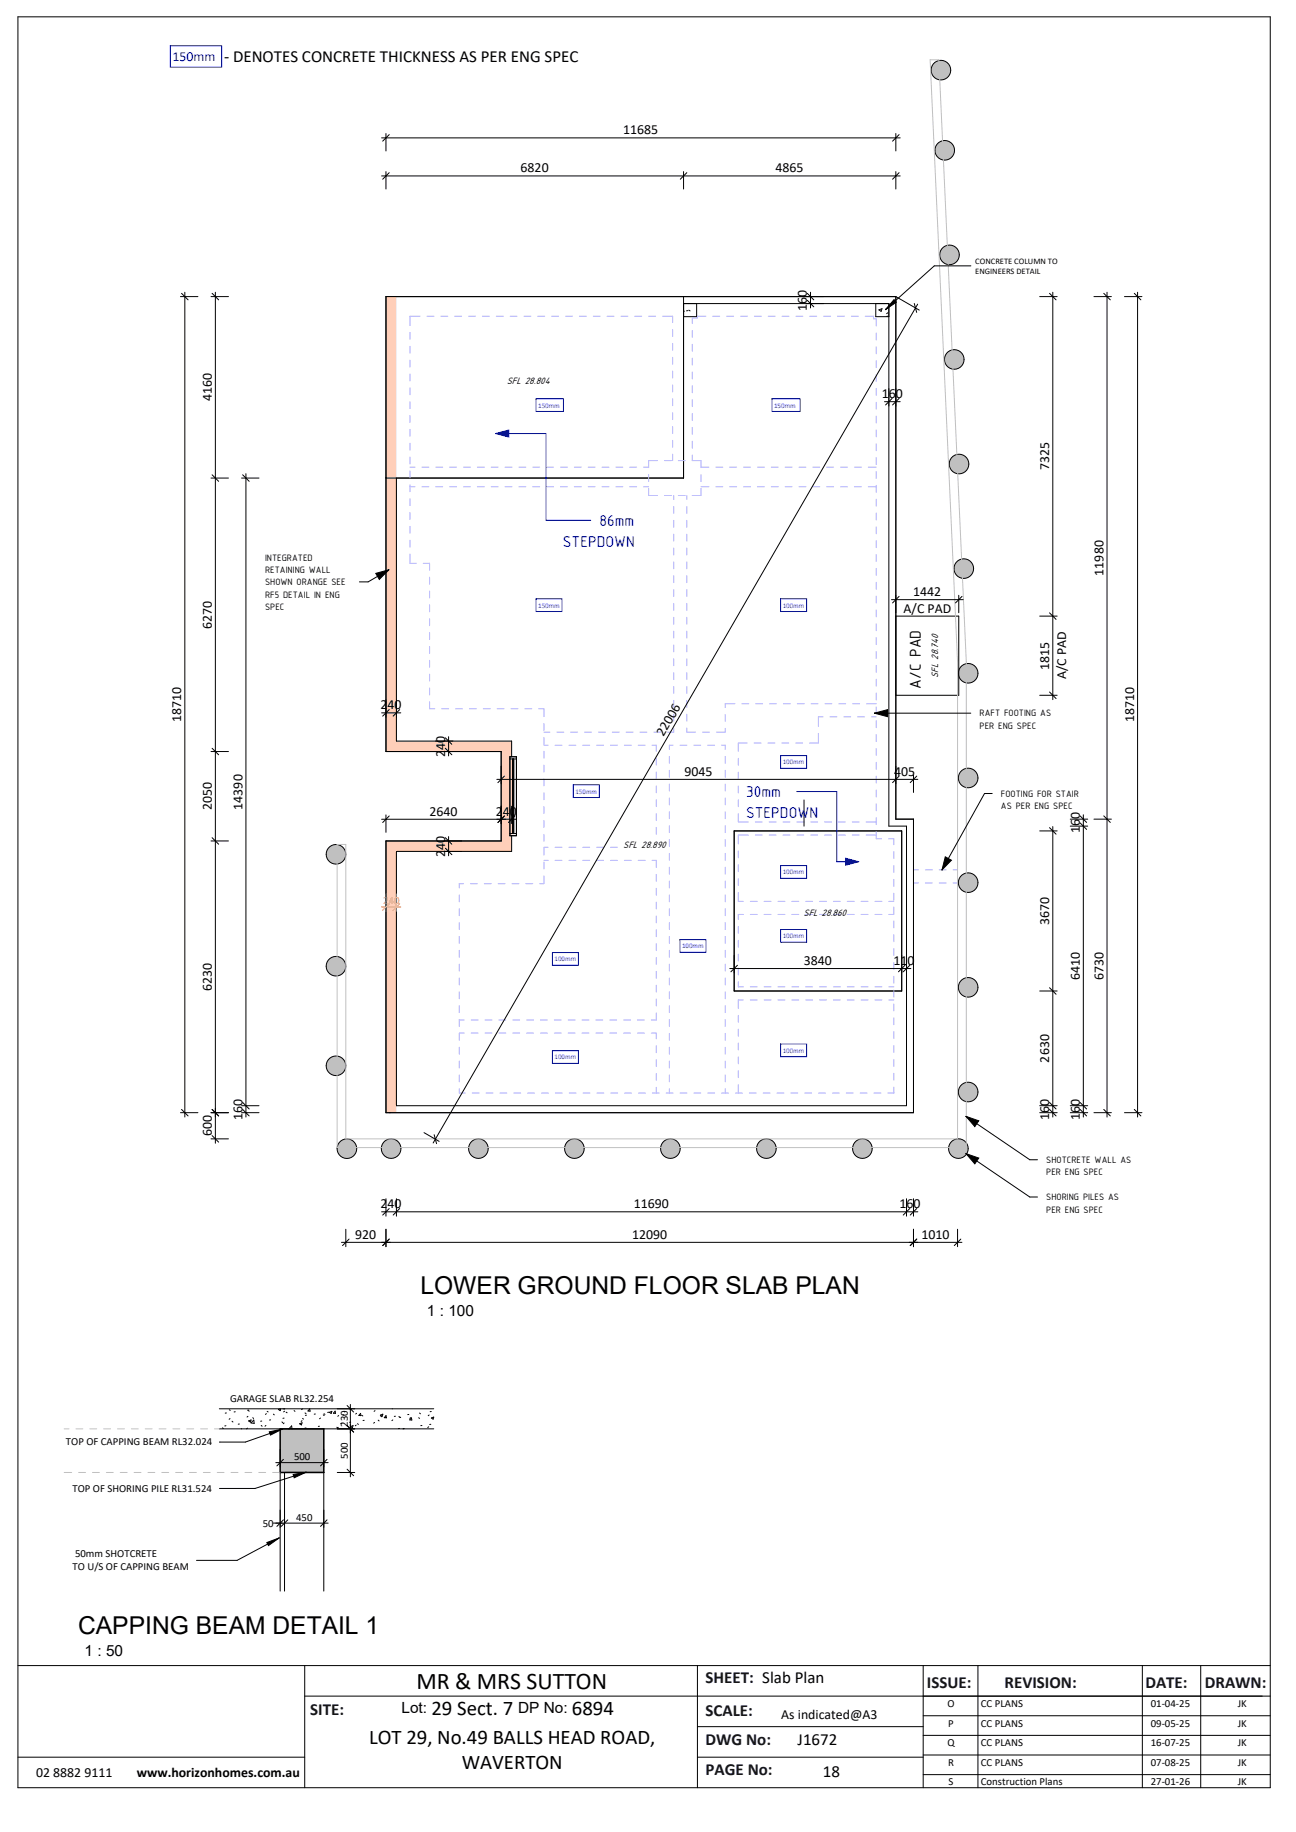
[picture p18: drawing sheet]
<svg xmlns="http://www.w3.org/2000/svg" width="297mm" height="420mm" viewBox="0 0 297 420" stroke-linecap="round" stroke-linejoin="round" font-family="sans-serif">
<defs><g id="words">
<g font-size="5.6">
<text x="96.4" y="296.7">LOWER GROUND FLOOR SLAB PLAN</text>
<text x="17.9" y="374.6">CAPPING BEAM DETAIL 1</text>
</g>
<text font-size="5.5" x="95.4" y="387.3">MR &amp; MRS SUTTON</text>
<g font-size="4.8">
<text x="98.9" y="393.2">29 Sect. 7</text>
<text x="131.1" y="393.2">6894</text>
<text x="84.6" y="399.7">LOT 29, No.49 BALLS HEAD ROAD,</text>
<text x="105.8" y="405.5">WAVERTON</text>
</g>
<g font-size="3.9">
<text x="51.3" y="14.3">- DENOTES CONCRETE THICKNESS AS PER ENG SPEC</text>
<text x="211" y="157.9" transform="rotate(-90 211 157.9)">A/C PAD</text>
<text x="182.8" y="400.1">J1672</text>
<text x="188.6" y="407.3">18</text>
</g>
<g font-size="3.9" fill="#00f">
<text x="129" y="125.3">STEPDOWN</text>
<text x="137.4" y="120.5">86mm</text>
<text x="171" y="182.7">30mm</text>
<text x="171" y="187.5">STEPDOWN</text>
</g>
<g font-size="3.9" fill="#00182c">
<text x="161.7" y="385.8">SHEET: Slab Plan</text>
<text x="212.4" y="387">ISSUE:</text>
<text x="230.2" y="387">REVISION:</text>
<text x="262.5" y="387">DATE:</text>
<text x="276.1" y="387">DRAWN:</text>
<text x="71.1" y="393.2">SITE:</text>
<text x="161.7" y="393.3">SCALE:</text>
<text x="161.7" y="400.1">DWG No:</text>
<text x="161.7" y="407">PAGE No:</text>
</g>
<g font-size="3.5">
<text x="97.9" y="301.7">1 : 100</text>
<text x="19.4" y="379.6">1 : 50</text>
<text x="92" y="392.7">Lot:</text>
<text x="118.7" y="392.7">DP No:</text>
</g>
<text font-size="3.2" fill="#00f" x="39.5" y="14">150mm</text>
<g font-size="3.2">
<text x="142.8" y="30.8">11685</text>
<text x="119.3" y="39.5">6820</text>
<text x="177.7" y="39.5">4865</text>
<text x="184.9" y="71.2" transform="rotate(-90 184.9 71.2)">160</text>
<text x="48.5" y="92" transform="rotate(-90 48.5 92)">4160</text>
<text x="202.1" y="91.3">160</text>
<text x="240.4" y="107.9" transform="rotate(-90 240.4 107.9)">7325</text>
<text x="252.9" y="132" transform="rotate(-90 252.9 132)">11980</text>
<text x="209.3" y="136.7">1442</text>
<text x="207.1" y="140.5">A/C PAD</text>
<text x="48.5" y="144.2" transform="rotate(-90 48.5 144.2)">6270</text>
<text x="240.4" y="153.6" transform="rotate(-90 240.4 153.6)">1815</text>
<text x="244.3" y="155.7" transform="rotate(-90 244.3 155.7)">A/C PAD</text>
<text x="41.5" y="165.6" transform="rotate(-90 41.5 165.6)">18710</text>
<text x="87.2" y="162.6">240</text>
<text x="259.9" y="165.6" transform="rotate(-90 259.9 165.6)">18710</text>
<text x="102" y="173.5" transform="rotate(-90 102 173.5)">240</text>
<text x="152" y="169" transform="rotate(-60 152 169)">22006</text>
<text x="156.8" y="177.9">9045</text>
<text x="204.9" y="177.9">405</text>
<text x="48.5" y="185.8" transform="rotate(-90 48.5 185.8)">2050</text>
<text x="55.5" y="185.6" transform="rotate(-90 55.5 185.6)">14390</text>
<text x="98.4" y="187">2640</text>
<text x="113.6" y="187">240</text>
<text x="247.4" y="191" transform="rotate(-90 247.4 191)">160</text>
<text x="102" y="196.4" transform="rotate(-90 102 196.4)">240</text>
<text x="240.4" y="212.1" transform="rotate(-90 240.4 212.1)">3670</text>
<text x="184.2" y="221.2">3840</text>
<text x="204.8" y="221.2">110</text>
<text x="48.5" y="227.2" transform="rotate(-90 48.5 227.2)">6230</text>
<text x="247.4" y="224.7" transform="rotate(-90 247.4 224.7)">6410</text>
<text x="252.9" y="224.7" transform="rotate(-90 252.9 224.7)">6730</text>
<text x="240.4" y="243.6" transform="rotate(-90 240.4 243.6)">2630</text>
<text x="55.5" y="256.7" transform="rotate(-90 55.5 256.7)">160</text>
<text x="240.4" y="256.7" transform="rotate(-90 240.4 256.7)">160</text>
<text x="247.4" y="256.7" transform="rotate(-90 247.4 256.7)">160</text>
<text x="48.5" y="260.5" transform="rotate(-90 48.5 260.5)">600</text>
<text x="87.2" y="277">240</text>
<text x="145.2" y="277">11690</text>
<text x="206.1" y="277">160</text>
<text x="81.4" y="284">920</text>
<text x="144.8" y="284">12090</text>
<text x="211.1" y="284">1010</text>
<text x="179" y="394.2">As indicated@A3</text>
<text x="8.3" y="407.5">02 8882 9111</text>
<text x="31.3" y="407.5">www.horizonhomes.com.au</text>
</g>
<text font-size="2.5" fill="#ff8000" x="87.8" y="207.3">240</text>
<g font-size="2.5">
<text x="52.7" y="321.4">GARAGE SLAB RL32.254</text>
<text x="79.7" y="327.1" transform="rotate(-90 79.7 327.1)">230</text>
<text x="15.1" y="331.4">TOP OF CAPPING BEAM RL32.024</text>
<text x="67.4" y="334.7">500</text>
<text x="79.7" y="334.4" transform="rotate(-90 79.7 334.4)">500</text>
<text x="16.6" y="342">TOP OF SHORING PILE RL31.524</text>
<text x="60.2" y="350">50</text>
<text x="67.9" y="348.6">450</text>
<text x="17.2" y="357.1">50mm SHOTCRETE</text>
<text x="16.6" y="360">TO U/S OF CAPPING BEAM</text>
<text x="217.1" y="391.4">O</text>
<text x="217.3" y="395.9">P</text>
<text x="224.8" y="391.4">CC PLANS</text>
<text x="224.8" y="395.9">CC PLANS</text>
<text x="263.7" y="391.4">01-04-25</text>
<text x="263.7" y="395.9">09-05-25</text>
<text x="283.6" y="391.4">JK</text>
<text x="283.6" y="395.9">JK</text>
<text x="217.1" y="400.3">Q</text>
<text x="224.8" y="400.3">CC PLANS</text>
<text x="263.7" y="400.3">16-07-25</text>
<text x="283.6" y="400.3">JK</text>
<text x="217.3" y="404.8">R</text>
<text x="224.8" y="404.8">CC PLANS</text>
<text x="263.7" y="404.8">07-08-25</text>
<text x="283.6" y="404.8">JK</text>
<text x="217.4" y="409.2">S</text>
<text x="224.8" y="409.2">Construction Plans</text>
<text x="263.7" y="409.2">27-01-26</text>
<text x="283.6" y="409.2">JK</text>
</g>
<g font-size="2.4">
<text x="116.1" y="88">SFL 28.804</text>
<text x="215" y="155.4" transform="rotate(-90 215 155.4)">SFL 28.740</text>
<text x="142.8" y="194.4">SFL 28.890</text>
<text x="184.2" y="210.1">SFL 28.860</text>
</g>
<g font-size="2.3">
<text x="60.7" y="128.5">INTEGRATED</text>
<text x="60.7" y="131.4">RETAINING WALL</text>
<text x="60.7" y="134.2">SHOWN ORANGE SEE</text>
<text x="60.7" y="137.1">RF5 DETAIL IN ENG</text>
<text x="60.7" y="139.9">SPEC</text>
<text x="224.5" y="164.2">RAFT FOOTING AS</text>
<text x="224.5" y="167.1">PER ENG SPEC</text>
<text x="229.4" y="182.7">FOOTING FOR STAIR</text>
<text x="229.4" y="185.5">AS PER ENG SPEC</text>
<text x="239.8" y="266.6">SHOTCRETE WALL AS</text>
<text x="239.8" y="269.5">PER ENG SPEC</text>
<text x="239.8" y="275.2">SHORING PILES AS</text>
<text x="239.8" y="278">PER ENG SPEC</text>
</g>
<g font-size="1.9">
<text x="223.5" y="60.4">CONCRETE COLUMN TO</text>
<text x="223.5" y="62.8">ENGINEERS DETAIL</text>
</g>
<g font-size="1.6" fill="#00f">
<text x="123.3" y="93.4">150mm</text>
<text x="177.4" y="93.4">150mm</text>
<text x="123.3" y="139.3">150mm</text>
<text x="179.4" y="139.3">100mm</text>
<text x="179.4" y="175.2">100mm</text>
<text x="131.9" y="181.9">150mm</text>
<text x="179.4" y="200.5">100mm</text>
<text x="179.4" y="215.1">100mm</text>
<text x="127.1" y="220.4">100mm</text>
<text x="156.3" y="217.4">100mm</text>
<text x="127.1" y="242.9">100mm</text>
<text x="179.4" y="241.4">100mm</text>
</g>
</g></defs>
<g fill="#c0c0c0">
<circle cx="219.6" cy="263.3" r="2.25"/>
<circle cx="197.6" cy="263.3" r="2.25"/>
<circle cx="175.6" cy="263.3" r="2.25"/>
<circle cx="153.6" cy="263.3" r="2.25"/>
<circle cx="131.6" cy="263.3" r="2.25"/>
<circle cx="109.6" cy="263.3" r="2.25"/>
<circle cx="89.6" cy="263.3" r="2.25"/>
<circle cx="221.9" cy="250.4" r="2.25"/>
<circle cx="221.9" cy="226.4" r="2.25"/>
<circle cx="221.9" cy="202.4" r="2.25"/>
<circle cx="221.9" cy="178.4" r="2.25"/>
<circle cx="221.9" cy="154.4" r="2.25"/>
<circle cx="220.9" cy="130.4" r="2.25"/>
<circle cx="219.8" cy="106.4" r="2.25"/>
<circle cx="218.7" cy="82.4" r="2.25"/>
<circle cx="217.6" cy="58.4" r="2.25"/>
<circle cx="216.5" cy="34.5" r="2.25"/>
<circle cx="215.6" cy="16.1" r="2.25"/>
</g>
<g fill="#fff">
<path d="M156.6 69.6h3v3h-3z"/>
<path d="M200.7 69.6h3v3h-3z"/>
</g>
<g fill="#c0c0c0">
<circle cx="79.5" cy="263.3" r="2.25"/>
<circle cx="77" cy="244.3" r="2.25"/>
<circle cx="77" cy="221.5" r="2.25"/>
<circle cx="77" cy="195.9" r="2.25"/>
</g>
<path d="M88.4 68h2.4v101.9h26.4v25.3h-26.4v59.9h-2.4v-62.3h26.4v-20.5h-26.4z" fill="#ffcfb9"/>
<g fill="none" stroke="#000" stroke-width=".23">
<path d="M88.4 68h116.9v119.8h4v67.3h-120.9v-62.3h26.4v-20.5h-26.4zM156.6 69.6h47.1v119.8h4v64.1h-116.9v-58.3h26.4v-3.6M156.6 68v41.6h-68.2M156.8 71.3l-.2 .2M157.7 71.2l-.4 .1M157.9 71.1l.2 .2M159.6 69.6v3h-3M200.7 69.6v3h3M201.4 71l.7-.2-.2 .6zM202.7 69.6h.1M203.5 71.7l-.3 .2M203.5 72.5h-.3"/>
<path d="M205.3 68l.7 .4M90.8 109.6v60.3h26.4v3.6M205.3 141.2h14.4v18.2h-14.4M116.8 174h1.5M116.8 173.5h1.5v18.1h-1.5zM117.5 174v17.1M117.7 174v17.1M116.8 191.1h1.5M168.2 190.5h38.4v36.7h-38.4zM184.3 183.4v6"/>
<circle cx="215.6" cy="16.1" r="2.25"/>
<circle cx="216.5" cy="34.5" r="2.25"/>
<circle cx="217.6" cy="58.4" r="2.25"/>
<circle cx="218.7" cy="82.4" r="2.25"/>
<circle cx="219.8" cy="106.4" r="2.25"/>
<circle cx="220.9" cy="130.4" r="2.25"/>
<circle cx="221.9" cy="154.4" r="2.25"/>
<circle cx="221.9" cy="178.4" r="2.25"/>
<circle cx="77" cy="195.9" r="2.25"/>
<circle cx="221.9" cy="202.4" r="2.25"/>
<circle cx="77" cy="221.5" r="2.25"/>
<circle cx="221.9" cy="226.4" r="2.25"/>
<circle cx="77" cy="244.3" r="2.25"/>
<circle cx="221.9" cy="250.4" r="2.25"/>
<circle cx="79.5" cy="263.3" r="2.25"/>
<circle cx="89.6" cy="263.3" r="2.25"/>
<circle cx="109.6" cy="263.3" r="2.25"/>
<circle cx="131.6" cy="263.3" r="2.25"/>
<circle cx="153.6" cy="263.3" r="2.25"/>
<circle cx="175.6" cy="263.3" r="2.25"/>
<circle cx="197.6" cy="263.3" r="2.25"/>
<circle cx="219.6" cy="263.3" r="2.25"/>
</g>
<g fill="none" stroke="#aaf" stroke-width=".23">
<path d="M93.9 76.2v1.6M93.9 79.4v1.6M96.3 72.5h-2.4v2.1M97.9 72.5h1.5M101 72.5h1.6M104.2 72.5h1.6M107.4 72.5h1.6M110.6 72.5h1.5M113.7 72.5h1.6M116.9 72.5h1.6M120.1 72.5h1.6M123.3 72.5h1.5"/>
<path d="M126.4 72.5h1.6M129.6 72.5h1.6M132.8 72.5h1.6M136 72.5h1.5M139.1 72.5h1.6M142.3 72.5h1.6M145.5 72.5h1.6M148.7 72.5h1.5M151.8 72.5h2.3v1.5M154.1 75.6v1.5M154.1 78.7v1.6M158.6 75.8v1.5"/>
<path d="M158.6 78.9v1.6M161.8 72.5h-2v.4h-1.2v1.3M163.4 72.5h1.5M166.5 72.5h1.6M169.7 72.5h1.6M172.9 72.5h1.6M176.1 72.5h1.5M179.2 72.5h1.6M182.4 72.5h1.6M185.6 72.5h1.6M188.8 72.5h1.5M191.9 72.5h1.6"/>
<path d="M195.1 72.5h1.6M198.3 72.5h1.9v.6h.6v1.7M200.8 76.3v1.6M200.8 79.5v1.6M93.9 82.6v1.6M93.9 85.7v1.6M93.9 88.9v1.6M93.9 92.1v1.6M93.9 95.3v1.6M93.9 98.4v1.6M154.1 81.9v1.6M154.1 85.1v1.6"/>
<path d="M154.1 88.3v1.5M154.1 91.4v1.6M154.1 94.6v1.6M154.1 97.8v1.6M158.6 82.1v1.6M158.6 85.3v1.6M158.6 88.5v1.5M158.6 91.6v1.6M158.6 94.8v1.6M158.6 98v1.6M200.8 82.7v1.6M200.8 85.9v1.6"/>
<path d="M200.8 89v1.6M200.8 92.2v1.6M200.8 95.4v1.6M200.8 98.6v1.6M93.9 101.6v1.6M93.9 104.8v1.6M93.9 108v1.6M93.9 111.1v1.6M93.9 114.3v1.6M93.9 117.5v1.6M93.9 111.6h1.2M93.9 107.1h1.2"/>
<path d="M96.7 111.6h1.6M96.7 107.1h1.6M99.9 111.6h1.6M99.9 107.1h1.6M103 111.6h1.6M103 107.1h1.6M106.2 111.6h1.6M106.2 107.1h1.6M109.4 111.6h1.6M109.4 107.1h1.6M112.6 111.6h1.6M112.6 107.1h1.6"/>
<path d="M115.7 111.6h1.6M115.7 107.1h1.6M118.9 111.6h1.6M118.9 107.1h1.6M122.1 111.6h1.6M122.1 107.1h1.6M125.3 111.6h1.6M125.3 107.1h1.6M128.4 111.6h1.6M128.4 107.1h1.6M131.6 111.6h1.6M131.6 107.1h1.6"/>
<path d="M134.8 111.6h1.6M134.8 107.1h1.6M138 111.6h1.6M138 107.1h1.6M141.1 111.6h1.6M141.1 107.1h1.6M144.3 111.6h1.6M144.3 107.1h1.6M147.5 111.6h1.1M147.5 107.1h1.1M148.6 108.8v1.6M148.6 112v1.6h2.1"/>
<path d="M150.7 105.6h-2.1v1.6M152.3 105.6h1.6M152.3 113.6h1.6M154.1 101v1.5M154.1 104.1v1.5M154.4 113.6v.9M154.4 116.1v1.6M154.4 119.3v1.6M155.4 105.6h1.6M155.4 113.6h1.6M157.4 113.6v.9M157.4 116.1v1.6"/>
<path d="M157.4 119.3v1.6M158.6 101.2v1.5M158.6 104.3v1.3h2v1.6M160.6 111.6h1.9M160.6 107.1h1.9M160.6 108.8v1.6M160.6 112v1.6h-2M164.1 111.6h1.5M164.1 107.1h1.5M167.2 111.6h1.6M167.2 107.1h1.6M170.4 111.6h1.6"/>
<path d="M170.4 107.1h1.6M173.6 111.6h1.6M173.6 107.1h1.6M176.8 111.6h1.5M176.8 107.1h1.5M179.9 111.6h1.6M179.9 107.1h1.6M183.1 111.6h1.6M183.1 107.1h1.6M186.3 111.6h1.6M186.3 107.1h1.6M189.5 111.6h1.5"/>
<path d="M189.5 107.1h1.5M192.6 111.6h1.6M192.6 107.1h1.6M195.8 111.6h1.6M195.8 107.1h1.6M199 111.6h1.8M199 107.1h1.8M200.8 101.7v1.6M200.8 104.9v1.6M200.8 108.1v1.6M200.8 111.3v1.6M200.8 114.4v1.6"/>
<path d="M200.8 117.6v1.6M93.9 120.7v1.6M93.9 123.8v1.6M93.9 127v2.1h1.5M97 129.1h1.4v1.6M98.4 132.3v1.6M98.4 135.5v1.6M98.4 138.7v1.6M154.4 122.5v1.6M154.4 125.6v1.6M154.4 128.8v1.6M154.4 132v1.6"/>
<path d="M154.4 135.2v1.6M154.4 138.3v1.6M157.4 122.5v1.6M157.4 125.6v1.6M157.4 128.8v1.6M157.4 132v1.6M157.4 135.2v1.6M157.4 138.3v1.6M200.8 120.8v1.6M200.8 124v1.6M200.8 127.1v1.6M200.8 130.3v1.6"/>
<path d="M200.8 133.5v1.6M200.8 136.7v1.6M200.8 139.8v1.6M98.4 141.9v1.5M98.4 145v1.6M98.4 148.2v1.6M98.4 151.4v1.6M98.4 154.6v1.5M98.4 157.7v1.6M154.4 141.5v1.6M154.4 144.7v1.6M154.4 147.9v1.6"/>
<path d="M154.4 151v1.6M154.4 154.2v1.6M154.4 157.4v1.6M157.4 141.5v1.6M157.4 144.7v1.6M157.4 147.9v1.6M157.4 151v1.6M157.4 154.2v1.6M157.4 157.4v1.6M200.8 143v1.6M200.8 146.2v1.6M200.8 149.4v1.6"/>
<path d="M200.8 152.5v1.6M200.8 155.7v1.6M200.8 158.9v1.6M98.4 160.9v1.6h1.2M101.2 162.5h1.6M104.4 162.5h1.6M107.6 162.5h1.6M110.8 162.5h1.5M113.9 162.5h1.6M117.1 162.5h1.6M120.3 162.5h1.6M123.5 162.5h1.1v1.8"/>
<path d="M124.6 165.9v1.6M124.6 169.1v1.5M124.6 172.2v1.6M124.6 175.4v1.6M124.6 178.6v1.6M124.6 167.8h1.4M124.6 170.8h1M127.2 170.8h1.6M127.6 167.8h1.6M130.4 170.8h1.6M130.8 167.8h1.6M133.6 170.8h1.5"/>
<path d="M134 167.8h1.6M136.7 170.8h1.6M137.1 167.8h1.6M139.9 170.8h1.6M140.3 167.8h1.6M143.1 170.8h1.6M143.5 167.8h1.6M146.3 170.8h1.5M146.7 167.8h1.6M149.4 170.8h1v1.4M149.8 167.8h1.6M150.4 173.8v1.6"/>
<path d="M150.4 177v1.6M153.4 173.4v1.6M153.4 176.6v1.6M153.4 179.8v1.6M154.2 170.8h-.8v1M154.4 166.9v.9h-1.4M154.4 160.6v1.6M154.4 163.7v1.6M155.8 170.8h1.6M157.4 166.9v.9h2M157.4 160.6v1.6M157.4 163.7v1.6"/>
<path d="M159 170.8h1.6M161 167.8h1.6M162.2 170.8h1.6M165.4 170.8h.8v1M166.2 163.8v1.6M166.2 167v.8h-2M166.2 173.4v1.6M166.2 176.6v1.6M166.2 179.8v1.6M168.4 161.3h-2.2v.9M169.2 173.8v1.6M169.2 177v1.6"/>
<path d="M170 161.3h1.6M171.2 170.3h-2v2M172.8 170.3h1.6M173.2 161.3h1.6M176 170.3h1.6M176.4 161.3h1.5M179.2 170.3h1.6M179.5 161.3h1.6M182.3 170.3h1.6M182.7 161.3h1.6M185.9 161.3h1.6M187.5 168.1v2.2h-2"/>
<path d="M188.6 164.3h-1.1v2.3M189.1 161.3h1.5M190.2 164.3h1.6M192.2 161.3h1.6M193.4 164.3h1.6M195.4 161.3h1.6M196.6 164.3h1.5M198.6 161.3h2.2M199.7 164.3h1.1M200.8 162.1v1.6M200.8 165.2v1.6M200.8 168.4v1.6"/>
<path d="M200.8 171.6v1.6M200.8 174.8v1.6M200.8 177.9v1.6M124.6 181.8v1.5M124.6 184.9v1.6M124.6 188.1v1.6M124.6 191.3v1.6M124.6 194.5v1.5M124.6 197.6v1.6M124.6 197.2h1M124.6 194.2h1M127.2 197.2h1.6"/>
<path d="M127.2 194.2h1.6M130.4 197.2h1.6M130.4 194.2h1.6M133.6 197.2h1.5M133.6 194.2h1.5M136.7 197.2h1.6M136.7 194.2h1.6M139.9 197.2h1.6M139.9 194.2h1.6M143.1 197.2h1.6M143.1 194.2h1.6M146.3 197.2h1.5"/>
<path d="M146.3 194.2h1.5M149.4 197.2h1v1.7M150.4 180.2v1.6M150.4 183.3v1.6M150.4 186.5v1.6M150.4 189.7v1.6M150.4 192.9v1.3h-1M153.4 182.9v1.6M153.4 186.1v1.6M153.4 189.3v1.6M153.4 192.5v1.6M153.4 195.6v1.6"/>
<path d="M153.4 198.8v1.6M166.2 182.9v1.6M166.2 186.1v1.6M166.2 189.3v1.6M166.2 192.5v1.6M166.2 195.6v1.6M166.2 198.8v1.6M169.2 180.2v1.6M169.2 183.4v1.6M169.2 186.5v1.9h2.3M169.2 195.1v1.6M169.2 198.3v1.5"/>
<path d="M171.5 191.4h-2.3v2.1M173.1 191.4h1.6M173.1 188.4h1.6M176.3 191.4h1.6M176.3 188.4h1.6M179.4 191.4h1.6M179.4 188.4h1.6M182.6 191.4h1.6M182.6 188.4h1.6M185.8 191.4h1.6M185.8 188.4h1.6M189 191.4h1.6"/>
<path d="M189 188.4h1.6M192.1 191.4h1.6M192.1 188.4h1.6M195.3 191.4h1.6M195.3 188.4h1.6M198.5 191.4h2.3M198.5 188.4h2.3M200.8 181.1v1.6M200.8 184.3v1.6M200.8 187.5v1.6M200.8 190.6v1.7h1.2M203.6 192.3h1.2v1.4"/>
<path d="M204.8 195.3v1.5M204.8 198.4v1.6M209.4 199.4h1.1M212.1 199.4h1.5M215.2 199.4h1.6M218.4 199.4h1M105.2 205.2v1.6M105.2 208.3v1.6M105.2 211.5v1.6M105.2 214.7v1.6M105.2 217.9v1.6M106.2 202.6h-1v1"/>
<path d="M107.8 202.6h1.6M111 202.6h1.6M114.2 202.6h1.5M117.3 202.6h1.6M120.5 202.6h1.6M124.6 200.8v1.8h-.9M150.4 200.5v1.6M150.4 203.6v1.6M150.4 206.8v1.6M150.4 210v1.6M150.4 213.2v1.6M150.4 216.3v1.6"/>
<path d="M150.4 219.5v1.6M153.4 202v1.6M153.4 205.2v1.6M153.4 208.3v1.6M153.4 211.5v1.6M153.4 214.7v1.6M153.4 217.9v1.6M166.2 202v1.6M166.2 205.2v1.6M166.2 208.3v1.6M166.2 211.5v1.6M166.2 214.7v1.6"/>
<path d="M166.2 217.9v1.6M169.2 201.4v1.6M169.2 204.6v2h1.2M169.2 212.4v1.6M169.2 215.6v1.6M169.2 218.7v1.6M170.4 209.6h-1.2v1.2M171.9 209.6h1.6M171.9 206.6h1.6M175.1 209.6h1.6M175.1 206.6h1.6M178.3 209.6h1.6"/>
<path d="M178.3 206.6h1.6M181.5 209.6h1.6M181.5 206.6h1.6M184.6 209.6h1.6M184.6 206.6h1.6M187.8 209.6h1.6M187.8 206.6h1.6M191 209.6h1.6M191 206.6h1.6M194.2 209.6h1.6M194.2 206.6h1.6M197.3 209.6h1.6"/>
<path d="M197.3 206.6h1.6M200.5 209.6h1.6M200.5 206.6h1.6M203.7 209.6h1.1M203.7 206.6h1.1M204.8 201.6v1.6M204.8 204.8v1.6M204.8 208v1.5M204.8 211.1v1.6M204.8 214.3v1.6M204.8 217.5v1.6M209.4 202.4h1.1"/>
<path d="M212.1 202.4h1.5M215.2 202.4h1.6M218.4 202.4h1M105.2 221v1.6M105.2 224.2v1.6M105.2 227.4v1.6M105.2 230.6v1.6M105.2 233.7v1.6M105.2 236.9v1.6M105.2 236.8h1.2M105.2 233.8h1.2M108 236.8h1.6"/>
<path d="M108 233.8h1.6M111.2 236.8h1.5M111.2 233.8h1.5M114.3 236.8h1.6M114.3 233.8h1.6M117.5 236.8h1.6M117.5 233.8h1.6M120.7 236.8h1.6M120.7 233.8h1.6M123.9 236.8h1.5M123.9 233.8h1.5M127 236.8h1.6"/>
<path d="M127 233.8h1.6M130.2 236.8h1.6M130.2 233.8h1.6M133.4 236.8h1.6M133.4 233.8h1.6M136.6 236.8h1.5M136.6 233.8h1.5M139.7 236.8h1.6M139.7 233.8h1.6M142.9 236.8h1.6M142.9 233.8h1.6M146.1 236.8h1.6"/>
<path d="M146.1 233.8h1.6M149.3 236.8h1.1v1.4M150.4 232.2v1.6h-1.1M150.4 222.7v1.6M150.4 225.9v1.6M150.4 229v1.6M150.4 239.8v1.5M153.4 221v1.6M153.4 224.2v1.6M153.4 227.4v1.6M153.4 230.6v1.6M153.4 233.7v1.6"/>
<path d="M153.4 236.9v1.6M166.2 221v1.6M166.2 224.2v1.6M166.2 227.4v1.6M166.2 230.6v1.6M166.2 233.7v1.6M166.2 236.9v1.6M169.2 221.9v1.6M169.2 225.1v1.1h1.2M169.2 232.8v1.6M169.2 236v1.5M169.2 239.1v1.6"/>
<path d="M170.4 229.2h-1.2v2M171.9 229.2h1.6M171.9 226.2h1.6M175.1 229.2h1.6M175.1 226.2h1.6M178.3 229.2h1.6M178.3 226.2h1.6M181.5 229.2h1.6M181.5 226.2h1.6M184.6 229.2h1.6M184.6 226.2h1.6M187.8 229.2h1.6"/>
<path d="M187.8 226.2h1.6M191 229.2h1.6M191 226.2h1.6M194.2 229.2h1.6M194.2 226.2h1.6M197.3 229.2h1.6M197.3 226.2h1.6M200.5 229.2h1.6M200.5 226.2h1.6M203.7 229.2h1.1M203.7 226.2h1.1M204.8 220.7v1.5"/>
<path d="M204.8 223.8v1.6M204.8 227v1.6M204.8 230.2v1.6M204.8 233.4v1.5M204.8 236.5v1.6M204.8 239.7v1.6M105.2 240.1v1.6M105.2 243.3v1.6M105.2 246.4v1.6M105.2 249.6v1h1.4M108.2 250.6h1.6M111.4 250.6h1.6"/>
<path d="M114.6 250.6h1.6M117.7 250.6h1.6M120.9 250.6h1.6M124.1 250.6h1.6M127.3 250.6h1.6M130.4 250.6h1.6M133.6 250.6h1.6M136.8 250.6h1.6M140 250.6h1.6M143.1 250.6h1.6M146.3 250.6h1.6M149.5 250.6h1.6"/>
<path d="M150.4 242.9v1.6M150.4 246.1v1.6M150.4 249.3v1.3M152.7 250.6h1.6M153.4 240.1v1.6M153.4 243.3v1.6M153.4 246.4v1.6M153.4 249.6v1M155.8 250.6h1.6M159 250.6h1.6M162.2 250.6h1.6M165.4 250.6h1.6"/>
<path d="M166.2 240.1v1.6M166.2 243.3v1.6M166.2 246.4v1.6M166.2 249.6v1M168.5 250.6h1.6M169.2 242.3v1.6M169.2 245.5v1.6M169.2 248.7v1.9M171.7 250.6h1.6M174.9 250.6h1.6M178.1 250.6h1.6M181.2 250.6h1.6"/>
<path d="M184.4 250.6h1.6M187.6 250.6h1.6M190.8 250.6h1.6M193.9 250.6h1.6M197.1 250.6h1.6M200.3 250.6h1.6M204.8 242.9v1.6M204.8 246.1v1.5M204.8 249.2v1.4h-1.3"/>
</g>
<path d="M213.2 13.7h2l6.2 138v111.4h-144.2v-69.5h2v67.5h140.2v-109.4z" fill="none" stroke="#c0c0c0" stroke-width=".23"/>
<path d="M64.2 327.6h10v10h-10z" fill="#c0c0c0"/>
<g fill="none" stroke="#000" stroke-width=".23">
<path d="M88.4 39.3v4M89.2 39.6l-1.5 1.5M156.6 39.3v4M157.4 39.6l-1.5 1.5M205.3 39.3v4M206 39.6l-1.5 1.5M87.4 40.3h118.9M41.4 68h4M41.6 67.2l1.5 1.5M42.4 67v189.1M48.4 68h4M48.6 67.2l1.5 1.5"/>
<path d="M49.4 67v189.1M184.7 68h4M184.7 69.6h4M185 68.8l1.5 1.5M185 67.2l1.5 1.5M185.7 67v3.6M206 68.4l4.7 2.7M209.5 69.6l.6 2M210.3 69.7l-111 192.3M250.7 68h4M252.9 67.2l1.5 1.5M253.7 67v189.1"/>
<path d="M257.7 68h4M259.9 67.2l1.5 1.5M260.7 67v189.1M202.7 92.1h3.6M203.7 89.1v4M204.4 91.3l-1.5 1.5M205.3 89.1v4M206 91.3l-1.5 1.5M48.4 109.6h4M48.6 108.8l1.5 1.5M55.4 109.6h4M55.6 108.8l1.5 1.5"/>
<path d="M56.4 108.6v147.5M48.4 172.3h4M48.6 171.5l1.5 1.5M99.8 172.3h4M99.8 169.9h4M102.1 169.1l1.5 1.5M102.1 171.5l1.5 1.5M102.8 168.9v4.4M48.4 192.8h4M48.6 192l1.5 1.5M87.4 187.8h30.8M88.4 186.8v4"/>
<path d="M89.2 187.1l-1.5 1.5M101.8 192.8h4M101.8 195.2h4M102.1 194.4l1.5 1.5M102.1 192l1.5 1.5M102.8 191.8v4.4M114.8 184.8v4M115.6 187.1l-1.5 1.5M117.2 184.8v4M118 187.1l-1.5 1.5M238.3 190.5h4M240.5 189.7l1.5 1.5"/>
<path d="M241.3 189.5v66.6M245.3 187.8h4M245.3 189.4h4M247.5 188.6l1.5 1.5M247.5 187l1.5 1.5M248.3 186.8v69.3M250.7 187.8h4M252.9 187l1.5 1.5M168.2 219v4M206.6 219v4M207.7 219v4M167.2 222h41.5"/>
<path d="M169 221.3l-1.5 1.5M207.4 221.3l-1.5 1.5M208.5 221.3l-1.5 1.5M238.3 227.2h4M240.5 226.4l1.5 1.5M41.4 255.1h4M41.6 254.3l1.5 1.5M48.4 255.1h4M48.6 254.3l1.5 1.5M55.4 255.1h4M55.4 253.5h4M55.6 254.3l1.5 1.5"/>
<path d="M55.6 252.7l1.5 1.5M97.2 259.7l3.4 2M238.3 255.1h4M238.3 253.5h4M240.5 252.7l1.5 1.5M240.5 254.3l1.5 1.5M245.3 255.1h4M245.3 253.5h4M247.5 254.3l1.5 1.5M247.5 252.7l1.5 1.5M250.7 255.1h4M252.9 254.3l1.5 1.5"/>
<path d="M257.7 255.1h4M259.9 254.3l1.5 1.5M87.4 277.8h122.9M88.4 274.8v4M89.2 277.1l-1.5 1.5M90.8 274.8v4M91.6 277.1l-1.5 1.5M99.5 260.1l.5 2.1M207.7 274.8v4M208.5 277.1l-1.5 1.5M209.3 274.8v4M210.1 277.1l-1.5 1.5"/>
<path d="M87.4 284.8h122.9M88.4 281.8v4M89.2 284.1l-1.5 1.5M209.3 281.8v4M210.1 284.1l-1.5 1.5M50.3 327.6h49.1M50.3 323h49.1M51 327.4l.2 .1M51.8 326.9h-.3M51.9 323.9l-.3 .1M52.5 323.2l.3 .1M52.7 325.2l-.2 .2"/>
<path d="M53.2 325.8l.2 .2M53.9 323.7h-.3M54.9 326.5h-.3M55.3 327.5l.1 .1M56.7 327.4l-.2 .2M56.8 324.7l-.2 .2M56.9 323.4l.2 .1M57 325.8l.5-.3-.1 .5zM57 323.3h-.3M57.9 325l.2 .2M58.2 325.6v.7l-.7-.1zM59.9 326.8l.2 .2"/>
<path d="M60 325.8h-.3M60.9 326.8l-.2 .2M61 324.1l-.2 .2M61.2 323.6l.3 .1M62 325.5l-.2 .1M62.7 324.2l.2 .2M64.2 337.6v27.2M64.2 323l-.4 .1 .4 .3 .2-.4M64.6 326l.2 .2M64.8 323h.4M65.1 325.1l-.3 .1M65.1 326.2l-.2 .2"/>
<path d="M65.2 323.5l-.2 .2M65.6 323.7l.2 .2M66.3 327.6l.5-.7 .1 .7M67.4 323.4l.2 .2M68.7 326.4l.5-.2-.1 .5zM69.2 325.7l-.2 .2M69.3 323l-.2 .2M69.3 325.2l.2 .2M69.9 323.9l.2 .2M70.1 327.4h-.2M70.2 324.4l-.2 .1M71 323l.1 .5h-.5z"/>
<path d="M72.3 324.2h-.3M73.2 327h-.3M73.4 325.1l-.2 .2M74.1 324.4l.2 .1M74.2 324.1l.3 .2M75.3 323.8h-.2M75.5 323.8l.6-.2-.2 .5zM76.8 323.5l.1 .5h-.5zM77.2 327.2l.2 .2M77.5 327.2l-.2 .2M77.6 324.5l-.2 .2M78.3 326.3h-.2"/>
<path d="M78.6 324.3l.2 .1M78.8 323.5l.2 .2M80.3 327.1l.6-.3-.2 .5zM80.4 326l-.3 .1M80.5 323.1h-.3M81.6 326.7l-.2 .2M81.7 324l-.2 .2M81.9 326.4l.2 .2M82.6 324l.1 .5h-.5zM82.9 324.5l.2 .1M83.5 325.6l-.3 .1M85.8 326.1l-.2 .2"/>
<path d="M85.9 323.4l-.2 .2M86.7 325.6l.2 .2M87.2 324.4l.5-.2-.1 .5zM87.3 324.7l.2 .1M88.5 324.5l.1 .6-.5-.1zM88.6 324.9l-.3 .1M89.9 323h.1M90 325.5l-.2 .2M90.6 324.7h-.2M91.4 324.8l.2 .1M91.6 327.5h-.3M91.6 324.8l.2 .2"/>
<path d="M92.4 327.6h.2M93.7 324.3h-.3M94.1 325l-.2 .2M94.3 325.1l.1 .5-.5-.1zM95.9 325l.3 .2M96.2 323.9l.1 .2M96.7 326.8h-.3M98.2 327.1l-.2 .2M98.3 324.4l-.2 .2M98.7 326.5l-.2 .1M98.8 323.6h-.2M99.4 324.9l-.6 .2 .4 .3 .2-.5"/>
<path d="M65.2 364.8v-27.2h9v27.2"/>
</g>
<path d="M64.2 327.6h10v10h-10z" fill="none" stroke="#000" stroke-width=".35"/>
<g fill="none" stroke="#c0c0c0" stroke-width=".23">
<path d="M14.7 337.6h1.7M14.7 327.6h1.1M17.4 327.6h1.6M18 337.6h1.6M20.6 327.6h1.6M21.2 337.6h1.6M23.8 327.6h1.5M24.4 337.6h1.6M26.9 327.6h1.6M27.5 337.6h1.6M30.1 327.6h1.6M30.7 337.6h1.6"/>
<path d="M33.3 327.6h1.6M33.9 337.6h1.6M36.5 327.6h1.5M37.1 337.6h1.6M39.6 327.6h1.6M40.2 337.6h1.6M42.8 327.6h1.6M43.4 337.6h1.6M46 327.6h1.6M46.6 337.6h1.6M49.2 327.6h1.1M49.8 337.6h1.6"/>
<path d="M52.9 337.6h1.6M56.1 337.6h1.6M59.3 337.6h1.6M62.5 337.6h1.7"/>
</g>
<path d="M142.8 192.1h10v2.9h-10z" fill="#fff"/>
<path d="M182.6 181.5h9.2" fill="none" stroke="#00f" stroke-width=".23"/>
<path d="M193.8 196.8l3 .8-3 .8z" fill="#00f"/>
<path d="M191.8 181.5v16.1h5M193.8 196.8l3 .8-3 .8z" fill="none" stroke="#00f" stroke-width=".23"/>
<path d="M116.1 85.8h10.1v2.8h-10.1z" fill="#fff"/>
<path d="M125.1 119.3h10.3" fill="none" stroke="#00f" stroke-width=".23"/>
<path d="M113.6 99.4l3-.8v1.6z" fill="#00f"/>
<path d="M113.6 99.4l3-.8v1.6zM113.6 99.4h11.5v19.9M155.8 215.4h6v2.9h-6z" fill="none" stroke="#00f" stroke-width=".23"/>
<g fill="none" stroke="#000" stroke-width=".23">
<path d="M87.4 31.6h118.9M88.4 30.6v4M89.2 30.9l-1.5 1.5M205.3 30.6v4M206 30.9l-1.5 1.5M204.9 68.7l.5 .6-2.5 1.7zM222.5 61h-8.4l-11.2 10M238.3 68h4M240.5 67.2l1.5 1.5M241.3 67v93.4M204.3 137.5h16.4M205.3 136.5v4"/>
<path d="M206 136.7l-1.5 1.5M219.7 136.5v4M220.5 136.7l-1.5 1.5M238.3 159.4h4M238.3 141.2h4M240.5 158.6l1.5 1.5M240.5 140.5l1.5 1.5M87.4 163.4h4.4M88.4 160.4v4M89.2 162.7l-1.5 1.5M90.8 160.4v4M91.6 162.7l-1.5 1.5"/>
<path d="M200.4 163.5l3-.8v1.6zM200.4 163.5h22.1M216.6 196.4l1.4 .8-2.1 2.2zM227.4 181.9h-1.8l-9.7 17.5M48.4 255.1h4M48.6 254.3l1.5 1.5M49.4 254.1v8M221.4 255.9l2.9 1.1-.9 1.3zM221.4 255.9l14.6 10h1.8M48.4 261.1h4M48.6 260.3l1.5 1.5M221.4 264.5l2.9 1-.9 1.3z"/>
<path d="M221.4 264.5l14.6 9.9h1.8M78.2 284.8h11.2M79.2 281.8v4M80 284.1l-1.5 1.5M88.4 281.8v4M89.2 284.1l-1.5 1.5M208.3 284.8h12.1M209.3 281.8v4M210.1 284.1l-1.5 1.5M219.4 281.8v4M220.2 284.1l-1.5 1.5"/>
</g>
<path d="M204.9 68.7l.5 .6-2.5 1.7zM200.4 163.5l3-.8v1.6zM216.6 196.4l1.4 .8-2.1 2.2zM221.4 255.9l2.9 1.1-.9 1.3zM221.4 264.5l2.9 1-.9 1.3z" fill="#000"/>
<path d="M156.3 215.9h4.9v1.9h-4.9z" fill="#fff"/>
<path d="M126.6 218.4h6v2.9h-6z" fill="none" stroke="#00f" stroke-width=".23"/>
<path d="M127.1 218.9h4.9v1.9h-4.9z" fill="#fff"/>
<path d="M126.6 240.9h6v2.9h-6z" fill="none" stroke="#00f" stroke-width=".23"/>
<path d="M127.1 241.4h4.9v1.9h-4.9z" fill="#fff"/>
<path d="M178.9 239.3h5.9v3h-5.9z" fill="none" stroke="#00f" stroke-width=".23"/>
<path d="M179.4 239.8h4.9v2h-4.9z" fill="#fff"/>
<path d="M178.9 213.1h5.9v2.9h-5.9z" fill="none" stroke="#00f" stroke-width=".23"/>
<path d="M179.4 213.6h4.9v1.9h-4.9z" fill="#fff"/>
<path d="M178.9 198.4h5.9v3h-5.9z" fill="none" stroke="#00f" stroke-width=".23"/>
<path d="M179.4 198.9h4.9v2h-4.9z" fill="#fff"/>
<path d="M178.9 173.2h5.9v2.9h-5.9z" fill="none" stroke="#00f" stroke-width=".23"/>
<path d="M179.4 173.7h4.9v1.9h-4.9z" fill="#fff"/>
<path d="M178.9 137.3h5.9v2.9h-5.9z" fill="none" stroke="#00f" stroke-width=".23"/>
<path d="M179.4 137.8h4.9v1.9h-4.9z" fill="#fff"/>
<path d="M122.8 137.3h6v2.9h-6z" fill="none" stroke="#00f" stroke-width=".23"/>
<path d="M123.3 137.8h4.9v1.9h-4.9z" fill="#fff"/>
<path d="M122.8 91.4h6.3v2.9h-6.3z" fill="none" stroke="#00f" stroke-width=".23"/>
<path d="M123.3 91.9h4.9v1.9h-4.9z" fill="#fff"/>
<path d="M176.9 91.4h6.5v2.9h-6.5z" fill="none" stroke="#00f" stroke-width=".23"/>
<path d="M177.4 91.9h4.9v1.9h-4.9z" fill="#fff"/>
<path d="M131.4 179.9h5.9v2.9h-5.9z" fill="none" stroke="#00f" stroke-width=".23"/>
<path d="M131.9 180.4h4.9v1.9h-4.9z" fill="#fff"/>
<path d="M39 10.5h11.8v4.9h-11.8z" fill="none" stroke="#00f" stroke-width=".23"/>
<g fill="#fff">
<path d="M39.5 11h9.8v3.9h-9.8z"/>
<path d="M51.3 10.6h81.5v4.8h-81.5z"/>
</g>
<g fill="none" stroke="#000" stroke-width=".23">
<path d="M4.1 3.9h287v405.9h-287zM86.1 131.5l3-.9-2.2 2.2zM89.1 130.6l-4.7 2.8h-2M113.8 178.7h96.5M114.8 175.7v4M115.6 177.9l-1.5 1.5M205.3 175.7v4M206 177.9l-1.5 1.5M209.3 177.7v4M210.1 177.9l-1.5 1.5M61.7 328.3l3-.7-2.7 1.4zM63.2 335.3h12"/>
<path d="M64.2 332.3v4M64.7 327.6l-8.5 3h-5.9M65 334.6l-1.5 1.5M67.2 338l3-.5-2.8 1.3zM70.2 337.5l-11.8 3.7h-8.1M74.2 332.3v4M75 334.6l-1.5 1.5M77.3 327.6h4M77.3 337.6h4M77.3 323h4M79.5 326.8l1.5 1.5M79.5 336.8l1.5 1.5"/>
<path d="M79.5 322.2l1.5 1.5M80.3 322v16.6M61.1 353.6l2.9-1-2.5 1.7zM62.6 349.2h2.1M63.2 349.2h12M64 352.6l-9.7 5.1h-9.3M64.2 346.2v4M65 348.4l-1.5 1.5M65.2 346.2v4M66 348.4l-1.5 1.5M74.2 346.2v4M75 348.4l-1.5 1.5"/>
<path d="M4.1 381.8h287M69.8 381.8v28M69.8 388.8h221.3M159.8 395.8h51.8M159.8 381.8v28M211.6 381.8v28M211.6 393.3h79.5M211.6 397.8h79.5M224.1 381.8v28M261.8 381.8v28M275.2 381.8v28M4.1 402.8h65.7"/>
<path d="M159.8 402.8h51.8M211.6 406.8h79.5M211.6 402.3h79.5"/>
</g>
<path d="M86.1 131.5l3-.9-2.2 2.2zM61.7 328.3l3-.7-2.7 1.4zM67.2 338l3-.5-2.8 1.3zM61.1 353.6l2.9-1-2.5 1.7z" fill="#000"/>
<path d="M87.4 207.9h4.4M88.4 204.9v4M89.2 207.2l-1.5 1.5M90.8 204.9v4M91.6 207.2l-1.5 1.5" fill="none" stroke="#ff8000" stroke-width=".23"/>
<path d="M179 391.2h22.1v3.9h-22.1z" fill="#fff"/>
<use href="#words"/>
</svg>
